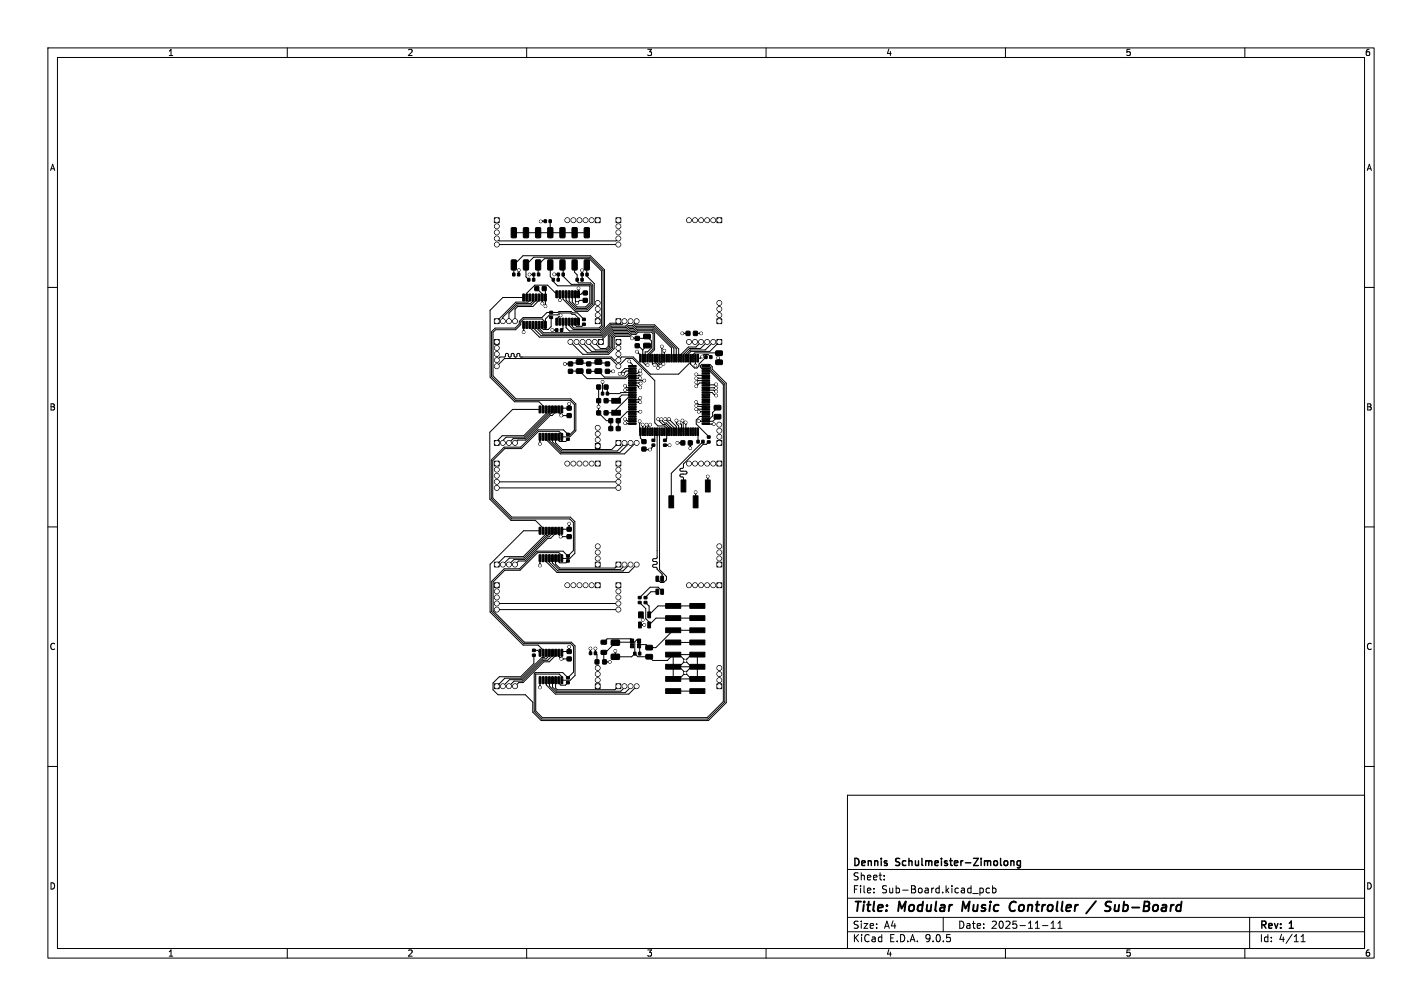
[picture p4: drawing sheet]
<svg xmlns="http://www.w3.org/2000/svg" width="297mm" height="210mm" viewBox="0 0 297 210" stroke-linecap="round" stroke-linejoin="round" font-family="sans-serif">
<defs><g id="words">
<g font-size="2.8">
<text x="178" y="190.9">Title:</text>
<text x="187.7" y="190.9">Modular</text>
<text x="201.8" y="190.9">Music</text>
<text x="212.5" y="190.9">Controller</text>
<text x="229.7" y="190.9">/</text>
<text x="234.1" y="190.9">Sub-Board</text>
</g>
<g font-size="2.1">
<text x="178" y="184">Sheet:</text>
<text x="178" y="181.2">Dennis</text>
<text x="187.2" y="181.2">Schulmeister-Zimolong</text>
<text x="178" y="186.7">File:</text>
<text x="184.1" y="186.7">Sub-Board.kicad_pcb</text>
<text x="178" y="196.9">KiCad</text>
<text x="178" y="194.1">Size:</text>
<text x="184.7" y="194.1">A4</text>
<text x="185.7" y="196.9">E.D.A.</text>
<text x="193.3" y="196.9">9.0.5</text>
<text x="200" y="194.1">Date:</text>
<text x="207" y="194.1">2025-11-11</text>
<text x="263" y="194.3">Rev:</text>
<text x="263" y="196.9">Id:</text>
<text x="267.1" y="196.9">4/11</text>
<text x="269.4" y="194.3">1</text>
</g>
<g font-size="1.8">
<text x="35" y="11.9">1</text>
<text x="85" y="11.9">2</text>
<text x="135" y="11.9">3</text>
<text x="185" y="11.9">4</text>
<text x="235" y="11.9">5</text>
<text x="285" y="11.9">6</text>
<text x="10.3" y="35.9">A</text>
<text x="285.4" y="35.9">A</text>
<text x="10.3" y="85.9">B</text>
<text x="285.3" y="85.9">B</text>
<text x="10.3" y="135.9">C</text>
<text x="285.3" y="135.9">C</text>
<text x="10.3" y="185.9">D</text>
<text x="285.3" y="185.9">D</text>
<text x="35" y="199.9">1</text>
<text x="85" y="199.9">2</text>
<text x="135" y="199.9">3</text>
<text x="185" y="199.9">4</text>
<text x="235" y="199.9">5</text>
<text x="285" y="199.9">6</text>
</g>
</g></defs>
<g fill="none" stroke="#000" stroke-width=".21">
<path d="M10 10h277v190h-277zM12 12h273v186h-273zM60 10v2M110 10v2M160 10v2M210 10v2M260 10v2M103.8 51.1h25.4M103.8 49.8l.5 .5h24.4l.5-.5M107.3 55.3v2M107.3 55.3l1.9-1.9h14.1l3 2.9v11.9l-.9 .9h-6.5l-.7-.7v-1.2M107.3 48.6h15.3"/>
<path d="M107.3 55.3h.1M108.4 57.3h-.1M108.4 56.4v.9M110.4 58.4l-.5-.6v-2.5l1.6-1.6h11.7l2.8 2.8v11.6l-.8 .7h-5.5l-.8-.8v-.8M110.6 57.3h.9v1.1M111.5 58.4h.1M112.5 57.3l-.1-2 1.3-1.3h9.4l2.6 2.6v11.3l-.6 .6h-5.2l-.4-.3v-1M113.9 46.2h-1M114.9 48.6h.1M114.9 46.2v2.4M114.9 55.3v2.5l.7 .6v.4l.9 .9h6.6l.1 3.5-.9 .9h-1.8l-1-1v-1.7M115.7 57.3h.9"/>
<path d="M116.6 57.3h.1M116.6 58.4h.1M116.6 57.3v1.1M117.5 55.3l.1 .2v2.2l1.7 1.7h3.9l.3 .2v3.7l-1 1.1h-2.1l-1.5-1.5v-1.5M117.6 57.3h.1M120 55.3v1.5l.5 .6v1.4l.3 .3h2.5l.5 .4v4l-1.2 1.2h-2.3l-2.1-2.1v-1.2M121.6 56.4v2M122.6 55.3v2.4l1.5 1.5v4.4l-1.4 1.4h-2.5l-2.6-2.6v-1M10 60h2M103.8 75.2l.6-.7h1.1l.1-.6 .2-.1 .3 .1 .1 .5 .2 .1 .3-.1 .1-.5 .2-.1 .3 .1 .1 .6h.4l.2-.6 .3-.1 .2 .1 .1 .5 .2 .1h18.9l.6 .7h.9l.6-.7h2.5l3.5 3.6h5.9l2.6-2.5M103.8 76.5l1.6-1.7h22.1l1.7 1.7 1.6-1.7h1.3l4.7 4.7v8.8l.6 .6h1.4l.5 .5v2.1l-.4 .4M107.6 67.1h.1"/>
<path d="M109.4 67.8v1.5M109.4 62.1h-4.4l-2.6 2.7v13.9l5.1 5.2h5.1l.8 .8v.8M110.7 62.1v.6l-.4 .4h-2.6l-3.9 4M111.3 62.1v.7l-.5 .6h-2.9l-2.9 2.8v.9M112 62.1v.6l-1.1 1h-2.9l-1.7 1.7v1.7M112.1 60.2l1.2 1.2v2M112.6 62.1v.6l-1.3 1.3h-3.2l-.5 .5v2.6M113.7 60.2l.2 .3v3.4M113.9 67.3l-.7-.7h-3.8l-.6 .6v.6l-1.1 1h-4.2l-.5 .6v9.1l4.8 4.8h11.4l1.1 1v5.6l-1.3 1.3h-1.7v-.6l-.6-.6h-4.2l-3.6 3.7h-3.5l-2.5 2.5v7.8l4 4h12.2l1 .9v6.6l-1.1 1.1h-1.6l-.1-.6-.6-.6h-4.4l-3.7 3.7h-3.2l-2.4 2.4v6l6.5 6.6h9.8l.8 .7v6.2l-1 1h-1.8M115.1 66.2v2l-.6 .6h-1l-.2-.2v-.8M115.1 65.2h.1M115.4 68.9h.9"/>
<path d="M116.3 61.4l-1.9-1.9h-2.7l-1.7 1.7v.9M116.9 61.4v1.3M117.1 65.8l-.8 .8v.6M117.6 67.2v1.4l-.3 .3M118 76l2.7-.2 .2-.2 .4 .2h1.5l.2 .2 .2-.2h1.6l.2-.2 .2 .2h1.5l.2 .2h.3M119.1 71.4l2.6 2.6h5.4l1.2-1.2v-2.3l.3-.3h3l.4-.4h.8l.5-.5h2.8l.3 .4v3.2l-1.1 1.1v.8M120.2 61.4v1.5l.3 .3 .6-.5h1.1M120.2 67.2v.7l.2 .2h1.1l.5-.4M120.4 71.4l2.3 2.3h4.3l1-1v-2.3l.4-.5h3l.5-.4h.8l.5-.5h3l.5 .5v3.5l-.9 1v.8M120.8 60.2v1.2h.5l.3-.2h.6M120.8 67.2v-.8l-.8-.8h-.5l-.3-.3h-2.3l-.4 .4h-1.7l-.9 .9v1.2M121.1 77.5l1.5 1.5h8.1l.6-.6h2.1l.4-.4"/>
<path d="M121.1 77.5h-1.9M121.1 77.5h-.1M121.7 71.4l1.8 2h3.3l.9-.9v-2.2l.6-.7h3l.4-.4h.9l.4-.5h3.3l4 3.9v2.2M122 66.7l-1.4-1.4h-1l-.3-.3-5 .2-1.1 1.1h-3.9l-.8 .8v.5l-.9 .9h-4.2l-.7 .7v9.4l4.9 5h11.5l.9 .9v5.3l-.9 .9h-.5l-.9-1h-5.4l-3.6 3.6h-3.4l-2.7 2.7v8.1l4.3 4.2h12.1l.8 .8v5.8l-1.2 1.2-1-1h-5.4l-3.7 3.6h-3.2l-2.6 2.7v6.3l6.7 6.7h9.8l.6 .6v5.3l-1.2 1.2-1-1.1h-5.8l-.2 .2v7.9l1.6 1.6h34.6l3.6-3.5v-66.4l-2.9-3v-.5l-.3-.3h-.8M122.9 71.4v.2l1.5 1.5h2.3l.7-.7v-2.3l.8-.8h3l.4-.4h.8l.5-.5h3.6l4.3 4.3v2.1M124.2 71.4v.2l1.2 1.1h1.2l.5-.4v-2.3l1-1h2.9l.5-.4h.8l.5-.5h3.8l4.7 4.7v2M125.5 71.4v-.3l2.4-2.4h3l.4-.4h.9l.4-.5h4.1l5.1 5v2M125.9 79.7v2.5M126.9 77.5h.1M126.9 77.5h1.2M129.2 67.1l-.5 .4h-1.3l-2 2h-11.9l-.9-.9v-.8M129.2 73.9v.1"/>
<path d="M129.4 78h.1M130.1 78.1h.1M130.4 67.1v.1l-.5 .6h-2.4l-1.9 2h-12.3l-1.3-1.4v-.6M131.4 75.4l.7 .7v.3M131.7 67.1l-1 1h-3l-2 2h-12.7l-1.7-1.7v-.6M132 70.6h2.6l.5-.4 1 1v1.4l-.9 .9h-.4v1.3M132 77l-1.5-.1-1.1 1.1M132.1 78.9h1.6M132.1 79.4l2.5 .1M132.1 79.9h1.6l.1 .2M132.1 77.4h-1.3l-.7 .7M133 67.1l-.9 .9h-.9l-.4 .4h-3l-2 2h-13.1l-2-2v-.6"/>
<path d="M133 73.4l.8 .7v.7M133.1 72.2h.2l1 .9v2.5l.6 .6h.4M133.7 77.3l-.6 .6h-1.8l-.8 .8h-4.3l-1.2-1.2h-2M134.6 79.5h.1M135.1 72.1l-.8 .9M136.3 74.8v1.1l.4 .3M136.8 74.8v.7l.6 .7v.6M137.3 74.8v.7l.7 .9M137.8 74.8v.7l.3 .3h.3l.2 .2h-.2M138.2 74.8h.1M138.3 72.3l-.1 2.5M138.8 73.2v1.6"/>
<path d="M142.5 69.6h1.2M145.3 69.6h1.2M145.3 74.8v1.5M145.4 78.2l.2 .2h1.8M145.8 74.8h.1M146.4 71.4l-1 1h-1.6l-1.5 1.6v.8M147.4 79.5h-1.6l-.4 .3M147.4 76.9h-.8l-.3-.3v-.3l.3-.2h1.7l.5 .5v.5l2.9 2.9v66.7l-3.7 3.7h-35l-1.7-1.7v-2.1l-1.6-1.6h-5.7l-1-1v-1.4l1.3-1.3h4.4l2.8-2.8v-1.7M147.4 78.9l-2 .1M147.4 79.9h-1.3l-.7 .7M147.4 79.4v.1M147.4 77.4h.8l2.9 2.9v66.1l-3.4 3.4h-34.4l-1.4-1.4v-7.7"/>
<path d="M147.4 74.5l-1.4 1.5v.4l-.4 .4h-.6l-.7-.8v-1.2M147.7 71.4l-1.4 1.3h-2.3l-1.2 1.3v.8M148.5 74.5l-.6-.5h-.8l-.8 .8h-.5M149 71.4l-1.7 1.7h-3.1l-.9 .9v.8M150 74.7l.2 .3v.6M150.2 73.7h-5.1l-.3 .3v.8M150.2 71.4l-1.9 2h-4l-.5 .5v.9M285 60h2M112.8 91.2v1.5M112.8 85.5h-5.7l-4.8 4.7v14l4.4 4.4h5.1l1.6 1.6v.6M114.1 91.2v.6l3 3h13.3l2.3-2.3h.3M114.1 85.5v.8l-4.7 4.7h-4.5l-1.1 1.1v.4"/>
<path d="M114.7 91.2v.8l2.5 2.4h12.3l2-1.9h.2M114.7 85.5v.6l-5.2 5.2h-3.8l-.7 .6v.6M115.4 85.5v.5l-.4 .4h-.2l-5.1 5.2h-2.5l-.9 .9M115.4 91.2v1l1.9 1.9h11.6l1.5-1.5v-.1M116 85.5v.5l-.7 .7h-.4l-5.1 5.2h-1.6l-.6 .6M116 91.2v1.2l1.4 1.4h10.4l1.4-1.3M116.7 85.5v.5l.7 .8h1.5M116.7 91.2v.8l.2 .2h1.3l.4-.5M118.9 84.3v.9h-1.3l-.3 .3M125 80.8v5.4l1.7 1.6h.9v1.7M126.6 80.8l.2 .3 .1 1.1h2.5l.3-.3h2.4M130.6 87.5l.5 .4h1"/>
<path d="M130.6 88.3l1.5 .1M130.6 80.5h.1M130.6 81.4h1.5M130.6 80.5l.4 .4h1.1M130.8 81.4h.1M132.1 83.9h1.6M132.1 82.9h-.9l-2.5 2.6v.7h-2.1M132.1 82.4h-2.2l-1.2 1.3-2.1-.1M132.1 80.4h1l.4 .5h.2M133.6 87.9l.2 3.5 .7 .8M133.7 83.1l-.4 .3h-1.2M133.8 85.9h-2.8l-1.9 1.9v1.7"/>
<path d="M133.8 80.1h.1M134.2 90.1h.1M134.2 88.6v1.5M135 88.6l-.2 .2v1.3M135.8 88.6l-.5 .6v.9M136.5 92.9v.3l-.7 .7-1.3-.2M136.8 90.1v1.5l-.3 .3M137.3 90.1v26.3l-.2 .2h-.6l-.2 .3 .2 .3 .7 .1 .1 .3-.2 .2-.7 .1-.1 .3 .2 .2 .7 .1 .1 .3 1 1.1v.9M137.4 87.6l1 1h.6l.8 .8v.7M137.8 90.1v28.8l1.4 1.4v.7l-.6 .6h-.6l-.7-.8M138.1 87.5v.2l.7 .6h.4l1.1 1.1v.7M138.9 92.9h1"/>
<path d="M139 87.5l1.8 1.8v.8M139.7 87.5l1.6 1.5v1.1M139.7 90.1h.1M139.9 89.1h.1M141.3 87.8v.6l.5 .5v1.2M141.5 92.5h1.1M141.9 88.2l.4 .4v1.5M142.5 87.8l.2 .1 .1 2.2M142.8 90.1h-.1M143.2 88.2l.1 1.9M144.2 92.5v1.1M144.2 92.5h.1"/>
<path d="M145.4 85.4h2M145.4 84.7l.2 .1h1.7l.1 .1M145.4 83.9l.5 .5h1.5M145.8 90.1v2.1M145.9 85.9h1.5M146.8 92.2l-6.6 6.6v6M147.4 85.4h.1M147.4 88.4l1.7 .1M147.4 81.4h1.7l.5 .3M147.4 86.9h-1.3l-.7 .8v.8l2.6 2.7M147.5 81h2.1M147.5 82l1.2-.1 .7 .7h.2"/>
<path d="M147.8 99.5v1.9M148 92.3l-.5 .5h-.6l-4.2 4.1v.8l-.6 .2 .1 .4 1.1 .1 .2 .2-.2 .4h-1.1l-.2 .1 .1 .4 .6 .2v1.7M149.6 80.2l-2.2 .2M149.9 87l-1 .9h-3M149.9 85.1l-1.1 1v.7l-.6 .6h-.8M10 110h2M103.8 101.9h25.4M103.8 100.6h25.4M112.8 116.5v1.6M112.8 116.5h.1M112.8 110.8h-3.4l-7 7v10l6.9 6.9h3.1l1 1v.6M114.1 116.5v.8l2.2 2.2h15l1.7-1.6"/>
<path d="M114.1 110.8v.6l-4.8 4.8h-3.9l-1.6 1.7M114.7 110.8v.7l-.3 .3h-.2l-4.8 4.7h-3l-1.4 1.4M114.7 116.5v.9l1.8 1.8h13.6l1.4-1.3h.2M115.4 110.8v.6l-.7 .7h-.4l-4.7 4.7h-2.3l-1 1.1h.1M115.4 116.5v1l1.4 1.4h12.8l.8-.9v-.1M116 110.8v.6l-1 1h-.6l-4.7 4.7h-1.4l-.7 .8M116 116.5v1.2l.9 .9h11.5l.8-.7M116.7 110.8v.7l.5 .5h1.7M116.7 116.5v.8l.2 .2h1.3l.4-.4M118.9 109.3v1.2h-1.2l-.4 .3M145.3 102.7v2.1M285 110h2"/>
<path d="M103.8 127.3h25.4M103.8 126h25.4M111.5 135.8h.8l.5 .5M114.1 136.3v.5l-.4 .4h-.5l-4.3 4.4h-3.5l-1.6 1.7M114.3 137.2h.1M114.7 136.3v.5l-.7 .7h-.7l-4.3 4.4h-2.6l-1.4 1.4M115.4 136.3v.5l-1 1h-.9l-4.4 4.4h-1.7l-1.1 1.1h.1M116 136.3v.5l-1.3 1.4h-1.1l-4.4 4.3h-.9l-.7 .8M116.7 136.3v.7l.5 .6h1.7M118.9 135v1h-1.3l-.3 .3M123.3 135.4v1M124.4 135.4v1l.3 .3v1.5"/>
<path d="M128.5 135.9v1.2h3.4l.7-.7M132 133.6l-.2-.2h-5l-.7 .7M132 134.1h-3.4l-2.1 2.1h-.4v1.8l.2 .2h1.1M132.6 136.4l.6 .7h2.4l.8 .8h3l1.2-1.2M133.5 133.6h-.5l-.4 .4v2.4M133.5 135.1l.1 .1v1.2M133.6 125.8l1.3 1.3v2.1l.7 .7v.6l1.4-1.5h8.7M133.9 128.4l.3 .3v.7M134.6 130.5h-.9M134.8 125.8l.8 .7v1.9l1.8-1.9h8.3M137.3 123.5h-1.3l-1.2 1.3M138.3 123.5l-.8-.9h-1.7l-2.2 2.2"/>
<path d="M138.3 120.8h.1M140.6 136.7h5.1v5h-5.1zM140.6 139.2h5.1M140.6 134.1h5.1M141.9 136.7l2.5 2.5-2.5 2.5M144.4 136.7l-2.5 2.5 2.5 2.5M145.7 131.6h-5.1l-3.6 3.6h-1.4l-.6-.6h-1.5v-.5M111.9 140.7h4.9l.5 .6v1.4M111.9 140.7h.1M112.8 142v1.5M114.1 142v1l1.9 1.9h15.3l1.7-1.6M114.7 142v1.2l1.4 1.4h14.5l1.1-1.1v-.2"/>
<path d="M115.4 142v1.4l.9 .9h13.4l.7-.8v-.2M116 142v1.6l.4 .4h12l.8-.7M116.7 142v.6l.4 .4h1l.5-.5M140.6 144.3h5.1M10 160h2M177 166h108v32h-108zM285 160h2M60 198v2M110 198v2M160 198v2M177 194.5h108M177 191.5h108"/>
<path d="M177 187.5h108M177 181.5h108M182.5 186.3v.1M182.5 185.5v.1M184.7 183.6v.1M184.7 182.8v.1M197 191.5v3M204.7 185.5l.4-.1 .3 .3-.2 .6h-.5M206.7 185.5l-.5-.1-.2 .3 .1 .6h.6M207.3 185.5l.4-.1 .3 .3-.1 .6h-.6M207.3 184.9v1.5M210 198v2"/>
<path d="M217.7 193.2h1.2M219.5 193.8h.9M219.5 192.7l.5-.4v1.5M221 193.8h.8M221 192.7l.4-.4v1.5M260 198v2M261 191.5v6.5M271.7 196.6h.9M271.7 195.5l.5-.4v1.5"/>
</g>
<path d="M201.2 188.2l-.3 2M211.8 188.2a1.07 1.07 0 0 0-.9 .8 1.07 1.07 0 0 0 .5 1.2l.5-.1M228.9 188.1l-2 2.6M231.8 188.2l.3 .1M232.9 188.9l-.1 1.2h.7" fill="none" stroke="#000" stroke-width=".4"/>
<path d="M211.1 179.7v1M211.1 179.8l.2-.1 .4 .1 .1 .9M213.1 179.8l-.4-.1-.3 .3 .2 .6h.5M213.1 179.7v1.2l-.3 .3-.3-.1" fill="none" stroke="#000" stroke-width=".3"/>
<g fill="#000" stroke="#000" stroke-width=".21">
<path d="M103.3 45.5h1v1h-1zM107.1 57h.4v.6h-.4zM106.8 47.6l.8-.1 .3 .2v1.7l-.2 .2-.7 .1-.2-.2zM106.8 54.3l.8-.1 .3 .2v1.7l-.2 .3h-.7l-.2-.2zM108.1 57h.5v.6h-.5zM109.4 47.6l.8-.1 .2 .2v1.7l-.1 .2-.8 .1-.2-.2zM109.4 54.3l.8-.1 .2 .2v1.7l-.1 .3h-.8l-.2-.2zM110.2 58.1h.5v.6h-.5zM111.2 58.1h.5v.6h-.5zM111.2 57h.5v.6h-.5zM111.9 47.6l.8-.1 .2 .2 .1 1.7-.2 .2-.7 .1-.2-.2zM111.9 54.3l.8-.1 .2 .2 .1 1.7-.2 .3h-.7l-.2-.2z"/>
<path d="M112.3 57h.4v.6h-.4zM113.7 45.9h.4v.6h-.4zM114.7 45.9h.4v.6h-.4zM114.4 47.6l.8-.1 .3 .2v1.7l-.2 .2-.7 .1-.2-.2zM114.4 54.3l.8-.1 .3 .2v1.7l-.2 .3h-.7l-.2-.2zM115.3 58.1h.5v.6h-.5zM116.4 58.1h.4v.6h-.4zM116.4 57h.4v.6h-.4zM117 47.6l.8-.1 .2 .2v1.7l-.1 .2-.7 .1-.3-.2zM117 54.3l.8-.1 .2 .2v1.7l-.1 .3h-.7l-.3-.2zM117.4 57h.5v.6h-.5zM120.3 58.1h.5v.6h-.5z"/>
<path d="M119.5 47.6l.8-.1 .3 .2v1.7l-.2 .2-.7 .1-.2-.2zM119.5 54.3l.8-.1 .3 .2v1.7l-.2 .3h-.7l-.2-.2zM121.3 58.1h.5v.6h-.5zM121.4 57h.4v.6h-.4zM122.1 47.6l.8-.1 .2 .2v1.7l-.1 .2-.8 .1-.2-.2zM122.1 54.3l.8-.1 .2 .2v1.7l-.1 .3h-.8l-.2-.2zM122.4 57h.4v.6h-.4zM124.3 45.5h1v1h-1zM128.7 45.5h1v1h-1zM149.7 45.5h1v1h-1zM103.3 70.9h1v1h-1zM103.3 66.6h1v1h-1z"/>
<path d="M109.2 67.1l.4 .1-.1 1.4-.3-.1zM109.2 61.4h.4l-.1 1.4h-.3zM109.8 67.1l.4 .1v1.4l-.4-.1zM109.8 61.4h.4v1.4h-.4zM110.5 67.1l.4 .1-.1 1.4-.3-.1zM110.5 61.4h.4l-.1 1.4h-.3zM111.1 67.1l.4 .1v1.4l-.4-.1zM111.1 61.4h.4v1.4h-.4zM111.8 67.1l.4 .1-.1 1.4-.3-.1zM111.8 61.4h.4l-.1 1.4h-.3zM112.4 67.1l.4 .1v1.4l-.4-.1zM112.4 61.4h.4v1.4h-.4z"/>
<path d="M111.7 59.8h.8v.8h-.8zM113.1 67.1l.4 .1-.1 1.4-.3-.1zM113.1 61.4h.4l-.1 1.4h-.3zM113.7 67.1l.4 .1v1.4l-.4-.1zM113.7 61.4h.4v1.4h-.4zM113.3 59.8h.7v.8h-.7zM114.8 65h.6v.5h-.6zM114.8 66h.6v.5h-.6zM116 68.6h.5v.6h-.5zM116.1 66.4l.4 .1-.1 1.4-.3-.1zM116.1 60.7l.4 .1-.1 1.4-.3-.1zM116.8 66.4l.3 .1v1.4l-.4-.1z"/>
<path d="M116.8 60.7l.3 .1v1.4l-.4-.1zM117.1 68.6h.4v.6h-.4zM117.4 66.4l.4 .1-.1 1.4-.3-.1zM117.4 60.7l.4 .1-.1 1.4-.3-.1zM118.1 66.4l.3 .1v1.4l-.4-.1zM118.1 60.7l.3 .1v1.4l-.4-.1zM118.7 66.4l.4 .1-.1 1.4-.3-.1zM118.7 60.7l.4 .1-.1 1.4-.3-.1zM118.7 77.1h.9v.8h-.9zM118.7 75.6h.9v.7h-.9zM119.4 66.4l.3 .1v1.4l-.4-.1zM119.4 60.7l.3 .1v1.4l-.4-.1z"/>
<path d="M120 66.4l.4 .1-.1 1.4-.3-.1zM120 60.7l.4 .1-.1 1.4-.3-.1zM120.4 77h1.2l.2 .2v.6l-.3 .2h-1l-.2-.3zM120.4 75.1h1.2l.2 .2v.6l-.3 .2h-1l-.2-.3zM120.7 66.4l.3 .1v1.4l-.4-.1zM120.7 60.7l.3 .1v1.4l-.4-.1zM121.7 66.4h.5v.5h-.5zM121.7 67.5h.5v.4h-.5zM121.8 60.8h.8v.7h-.8zM121.8 62.3h.8v.8h-.8zM122.6 77.1h.8v.8h-.8zM122.6 75.6h.8v.7h-.8z"/>
<path d="M124.3 77h1.2l.2 .2v.6l-.3 .2h-1l-.2-.3zM124.3 75.1h1.2l.2 .2v.6l-.3 .2h-1l-.2-.3zM125 70.9h1v1h-1zM124.3 66.6h1v1h-1zM126.5 77.1h.8v.8h-.8zM126.5 75.6h.8v.7h-.8zM128.7 70.9h1v1h-1zM128.7 66.6h1v1h-1zM131.3 79.8h1.5l.1 .2-1.5 .1zM131.3 79.3h1.5l.1 .2-1.5 .1zM131.3 78.8h1.5l.1 .2-1.5 .1zM131.3 78.3h1.5l.1 .2-1.5 .1z"/>
<path d="M131.3 77.8h1.5l.1 .2-1.5 .1zM131.3 77.3h1.5l.1 .2-1.5 .1zM131.3 76.8h1.5l.1 .2-1.5 .1zM131.3 76.3h1.5l.1 .2-1.5 .1zM132.7 70.2h.8v.8h-.8zM132.7 71.8h.8v.8h-.8zM133.6 74h.3l-.1 1.6-.2-.1zM134.1 74h.3l-.1 1.6-.2-.1zM134.6 74h.3l-.1 1.6-.2-.1zM135.1 74h.3l-.1 1.6-.2-.1zM135.6 74h.3l-.1 1.6-.2-.1zM134.5 69.8h1.2l.2 .2-.1 .6-.2 .1h-1l-.2-.2z"/>
<path d="M134.5 71.7h1.2l.2 .2-.1 .6-.2 .1h-1l-.2-.2zM136.1 74h.3l-.1 1.6-.2-.1zM136.6 74h.3l-.1 1.6-.2-.1zM137.1 74h.3l-.1 1.6-.2-.1zM137.6 74h.3l-.1 1.6-.2-.1zM138.1 74h.3l-.1 1.6-.2-.1zM138.6 74h.3l-.1 1.6-.2-.1zM139.1 74h.3l-.1 1.6-.2-.1zM139.6 74h.3l-.1 1.6-.2-.1zM140.1 74h.3l-.1 1.6-.2-.1zM140.6 74h.3l-.1 1.6-.2-.1zM141.1 74h.3l-.1 1.6-.2-.1z"/>
<path d="M141.6 74h.3l-.1 1.6-.2-.1zM142.1 74h.3l-.1 1.6-.2-.1zM142.6 74h.3l-.1 1.6-.2-.1zM143.1 74h.3l-.1 1.6-.2-.1zM143.6 74h.3l-.1 1.6-.2-.1zM144.1 74h.3l-.1 1.6-.2-.1zM143.3 69.2h.8v.8h-.8zM144.6 74h.3l-.1 1.6-.2-.1zM145.1 74h.3l-.1 1.6-.2-.1zM145.6 74h.3l-.1 1.6-.2-.1zM144.9 69.2h.7v.8h-.7zM146.6 76.3h1.6v.2l-1.5 .1z"/>
<path d="M146.6 76.8h1.6v.2l-1.5 .1zM146.6 77.3h1.6v.2l-1.5 .1zM146.6 77.8h1.6v.2l-1.5 .1zM146.6 78.3h1.6v.2l-1.5 .1zM146.6 78.8h1.6v.2l-1.5 .1zM146.6 79.3h1.6v.2l-1.5 .1zM146.6 79.8h1.6v.2l-1.5 .1zM147.2 74.3h.5v.5h-.5zM148.2 74.3h.5v.5h-.5zM149.7 70.9h1v1h-1zM149.5 73.3l1.3-.1 .1 .3v.6l-.2 .1h-1.1l-.1-.2zM149.5 75.2l1.3-.1 .1 .3v.6l-.2 .1h-1.1l-.1-.2z"/>
<path d="M149.7 66.6h1v1h-1zM103.3 96.3h1v1h-1zM103.3 92h1v1h-1zM112.6 90.5h.4l-.1 1.4h-.3zM112.6 84.8h.4l-.1 1.4-.3-.1zM113.3 90.5h.3v1.4h-.4zM113.3 84.8h.3v1.4l-.4-.1zM113.9 90.5h.4l-.1 1.4h-.3zM113.9 84.8h.4l-.1 1.4-.3-.1zM114.6 90.5h.3v1.4h-.4zM114.6 84.8h.3v1.4l-.4-.1zM115.2 90.5h.4l-.1 1.4h-.3z"/>
<path d="M115.2 84.8h.4l-.1 1.4-.3-.1zM115.9 90.5h.3v1.4h-.4zM115.9 84.8h.3v1.4l-.4-.1zM116.5 90.5h.4l-.1 1.4h-.3zM116.5 84.8h.4l-.1 1.4-.3-.1zM117.2 90.5h.3v1.4h-.4zM117.2 84.8h.3v1.4l-.4-.1zM118.3 90.4h.6v.5h-.6zM118.3 91.5h.6v.4h-.6zM118.5 84.8h.8v.8h-.8zM118.5 86.4h.8v.7h-.8zM124.3 96.3h1v1h-1z"/>
<path d="M124.3 92.6h1v1h-1zM124.7 85.8h.7v.8h-.7zM124.7 80.4h.7v.8h-.7zM124.7 83.2h.7v.9h-.7zM125.6 81.9h.5v.5h-.5zM126.6 81.9h.5v.5h-.5zM126.2 85.8h.8v.8h-.8zM126.2 80.4h.8v.8h-.8zM126.2 83.2h.8v.9h-.8zM127.2 87.4h.8v.8h-.8zM127.2 89.1h.8v.8h-.8zM128.7 96.3h1v1h-1z"/>
<path d="M128.7 87.4h.8v.8h-.8zM128.7 89.1h.8v.8h-.8zM127.8 83.2h1.8v1h-1.8zM127.8 85.7h1.8v1h-1.8zM128.7 92h1v1h-1zM131.3 88.3h1.5l.1 .2-1.5 .1zM131.3 87.8h1.5l.1 .2-1.5 .1zM131.3 87.3h1.5l.1 .2-1.5 .1zM131.3 86.8h1.5l.1 .2-1.5 .1zM131.3 86.3h1.5l.1 .2-1.5 .1zM131.3 85.8h1.5l.1 .2-1.5 .1zM131.3 85.3h1.5l.1 .2-1.5 .1z"/>
<path d="M131.3 84.8h1.5l.1 .2-1.5 .1zM131.3 84.3h1.5l.1 .2-1.5 .1zM131.3 83.8h1.5l.1 .2-1.5 .1zM131.3 83.3h1.5l.1 .2-1.5 .1zM131.3 82.8h1.5l.1 .2-1.5 .1zM131.3 82.3h1.5l.1 .2-1.5 .1zM131.3 81.8h1.5l.1 .2-1.5 .1zM131.3 81.3h1.5l.1 .2-1.5 .1zM131.3 80.8h1.5l.1 .2-1.5 .1zM131.3 80.3h1.5l.1 .2-1.5 .1zM133.6 89.3l.3 .1-.1 1.5-.2-.1zM134.1 89.3l.3 .1-.1 1.5-.2-.1z"/>
<path d="M134.6 89.3l.3 .1-.1 1.5-.2-.1zM134.1 91.8h.8v.8h-.8zM134.1 93.4h.8v.7h-.8zM135.1 89.3l.3 .1-.1 1.5-.2-.1zM135.6 89.3l.3 .1-.1 1.5-.2-.1zM136.1 89.3l.3 .1-.1 1.5-.2-.1zM136.2 92.7h.5v.5h-.5zM136.2 91.7h.5v.4h-.5zM136.6 89.3l.3 .1-.1 1.5-.2-.1zM137.1 89.3l.3 .1-.1 1.5-.2-.1zM137.6 89.3l.3 .1-.1 1.5-.2-.1zM138.1 89.3l.3 .1-.1 1.5-.2-.1z"/>
<path d="M138.6 89.3l.3 .1-.1 1.5-.2-.1zM138.6 92.7h.6v.5h-.6zM138.6 91.7h.6v.4h-.6zM139.1 89.3l.3 .1-.1 1.5-.2-.1zM139.6 89.3l.3 .1-.1 1.5-.2-.1zM140.1 89.3l.3 .1-.1 1.5-.2-.1zM140.6 89.3l.3 .1-.1 1.5-.2-.1zM141.1 89.3l.3 .1-.1 1.5-.2-.1zM141.6 89.3l.3 .1-.1 1.5-.2-.1zM142.1 89.3l.3 .1-.1 1.5-.2-.1zM142.6 89.3l.3 .1-.1 1.5-.2-.1zM142.2 92h.8v.9h-.8z"/>
<path d="M143.1 89.3l.3 .1-.1 1.5-.2-.1zM143.6 89.3l.3 .1-.1 1.5-.2-.1zM144.1 89.3l.3 .1-.1 1.5-.2-.1zM144.6 89.3l.3 .1-.1 1.5-.2-.1zM143.8 92h.8v.9h-.8zM145.1 89.3l.3 .1-.1 1.5-.2-.1zM145.6 91.9h.4v.6h-.4zM145.6 89.3l.3 .1-.1 1.5-.2-.1zM146.6 91.9h.4v.6h-.4zM146.6 80.3h1.6v.2l-1.5 .1zM146.6 80.8h1.6v.2l-1.5 .1zM146.6 81.3h1.6v.2l-1.5 .1z"/>
<path d="M146.6 81.8h1.6v.2l-1.5 .1zM146.6 82.3h1.6v.2l-1.5 .1zM146.6 82.8h1.6v.2l-1.5 .1zM146.6 83.3h1.6v.2l-1.5 .1zM146.6 83.8h1.6v.2l-1.5 .1zM146.6 84.3h1.6v.2l-1.5 .1zM146.6 84.8h1.6v.2l-1.5 .1zM146.6 85.3h1.6v.2l-1.5 .1zM146.6 85.8h1.6v.2l-1.5 .1zM146.6 86.3h1.6v.2l-1.5 .1zM146.6 86.8h1.6v.2l-1.5 .1zM146.6 87.3h1.6v.2l-1.5 .1z"/>
<path d="M146.6 87.8h1.6v.2l-1.5 .1zM146.6 88.3h1.6v.2l-1.5 .1zM147.8 91h.5v.5h-.5zM147.8 92h.5v.5h-.5zM149.7 96.3h1v1h-1zM149.2 84.7l1.2-.1 .2 .2v.6l-.3 .2h-1l-.2-.3zM149.2 86.6l1.2-.1 .2 .2v.6l-.3 .2h-1l-.2-.3zM149.7 92h1v1h-1zM103.3 117.4h1v1h-1zM112.6 115.8l.4 .1-.1 1.4-.3-.1zM112.6 110.1h.4l-.1 1.4h-.3zM113.3 115.8l.3 .1v1.4l-.4-.1z"/>
<path d="M113.3 110.1h.3v1.4h-.4zM113.9 115.8l.4 .1-.1 1.4-.3-.1zM113.9 110.1h.4l-.1 1.4h-.3zM114.6 115.8l.3 .1v1.4l-.4-.1zM114.6 110.1h.3v1.4h-.4zM115.2 115.8l.4 .1-.1 1.4-.3-.1zM115.2 110.1h.4l-.1 1.4h-.3zM115.9 115.8l.3 .1v1.4l-.4-.1zM115.9 110.1h.3v1.4h-.4zM116.5 115.8l.4 .1-.1 1.4-.3-.1zM116.5 110.1h.4l-.1 1.4h-.3zM117.2 115.8l.3 .1v1.4l-.4-.1z"/>
<path d="M117.2 110.1h.3v1.4h-.4zM118.3 115.8h.6v.5h-.6zM118.3 116.9h.6v.4h-.6zM118.5 110.1h.8v.8h-.8zM118.5 111.6h.8v.8h-.8zM124.3 117.4h1v1h-1zM128.7 117.4h1v1h-1zM139.7 103.5h1v2.5h-1zM142.2 100.2h1v2.5h-1zM144.8 103.5h1v2.5h-1zM147.3 100.2h1v2.5h-1zM149.7 117.4h1v1h-1z"/>
<path d="M103.3 121.7h1v1h-1zM111.2 135.5h.6v.5h-.6zM111.2 136.6h.6v.4h-.6zM112.6 135.6h.4l-.1 1.4-.3-.1zM113.3 135.6h.3v1.4l-.3-.1zM113.9 135.6h.4l-.1 1.4-.3-.1zM114.6 135.6h.3v1.4l-.3-.1zM115.2 135.6h.4l-.1 1.4-.3-.1zM115.9 135.6h.3v1.4l-.3-.1zM116.5 135.6h.4l-.1 1.4-.3-.1zM117.2 135.6h.3v1.4l-.3-.1zM118.5 135.6h.8v.8h-.8z"/>
<path d="M118.5 137.2h.8v.7h-.8zM123.1 136.1h.5v.5h-.5zM124.3 121.7h1v1h-1zM124.1 136.1h.5v.5h-.5zM124.3 137.8h.8v.8h-.8zM125.6 133.7l1-.1 .1 .8-.2 .1h-.9l-.1-.2zM125.6 135.8h1l.1 .7-.2 .1h-.9l-.1-.2zM125.9 137.8h.7v.8h-.7zM128.7 121.7h1v1h-1zM127.7 133.7l1.6-.1 .1 .2v.8l-.2 .1h-1.4l-.2-.2zM127.7 136.6h1.6l.1 .2v.7l-.2 .2h-1.4l-.2-.3zM131.7 134.9h.6v.3h-.6z"/>
<path d="M131.7 134.4h.6v.3h-.6zM131.7 133.9h.6v.3h-.6zM131.7 133.4h.6v.3h-.6zM132.4 136.2h.4v.5h-.4zM133.1 133.4h.7v.3h-.7zM133.1 133.9h.7v.3h-.7zM133.1 134.4h.7v.3h-.7zM133.1 134.9h.7v.3h-.7zM133.3 125.6h.6v.4h-.6zM133.3 124.5h.6v.5h-.6zM133.4 136.2h.4v.5h-.4zM133.4 129.9h.5v1.2l-.5-.1z"/>
<path d="M133.4 127.8h.9v1.1h-.9zM134.5 125.6h.6v.4h-.6zM134.5 124.5h.6v.5h-.6zM135.3 127.8h.6l-.1 1.2-.5-.1zM135.3 129.9h.6l-.1 1.2-.5-.1zM134.9 134.8l1.3-.1 .1 .2v.6l-.2 .2h-1.1l-.1-.3zM134.9 136.7l1.3-.1 .1 .2v.6l-.2 .2h-1.1l-.1-.3zM137 120.3h.6l-.1 1.1-.5-.1zM137 123h.6l-.1 1.1-.5-.1zM138 123h.6l-.1 1.1-.5-.1zM138 120.3h.6l-.1 1.1-.5-.1zM139 138.7h3.2v1h-3.2z"/>
<path d="M139 136.2h3.2v1h-3.2zM139 133.6h3.2v1h-3.2zM139 131.1h3.2v1h-3.2zM139 128.5h3.2v1h-3.2zM139 126h3.2v1h-3.2zM144.1 138.7h3.1v1h-3.1zM144.1 136.2h3.1v1h-3.1zM144.1 133.6h3.1v1h-3.1zM144.1 131.1h3.1v1h-3.1zM144.1 128.5h3.1v1h-3.1zM144.1 126h3.1v1h-3.1zM149.7 121.7h1v1h-1z"/>
<path d="M103.3 142.8h1v1h-1zM112.6 141.3h.4l-.1 1.4h-.3zM113.3 141.3h.3v1.4h-.3zM113.9 141.3h.4l-.1 1.4h-.3zM114.6 141.3h.3v1.4h-.3zM115.2 141.3h.4l-.1 1.4h-.3zM115.9 141.3h.3v1.4h-.3zM116.5 141.3h.4l-.1 1.4h-.3zM117.2 141.3h.3v1.4h-.3zM118.3 141.2h.6v.5h-.6zM118.3 142.3h.6v.4h-.6zM124.3 142.8h1v1h-1z"/>
<path d="M128.7 142.8h1v1h-1zM139 143.8h3.2v1h-3.2zM139 141.2h3.2v1h-3.2zM144.1 143.8h3.1v1h-3.1zM144.1 141.2h3.1v1h-3.1zM149.7 142.8h1v1h-1z"/>
<circle cx="103.8" cy="47.2" r=".5"/>
<circle cx="103.8" cy="49.8" r=".5"/>
<circle cx="103.8" cy="51.1" r=".5"/>
<circle cx="103.8" cy="48.5" r=".5"/>
<circle cx="108.4" cy="56.4" r=".28"/>
<circle cx="110.6" cy="57.3" r=".28"/>
<circle cx="112.9" cy="46.2" r=".28"/>
<circle cx="115.7" cy="57.3" r=".28"/>
<circle cx="118.5" cy="46" r=".5"/>
<circle cx="119.8" cy="46" r=".5"/>
<circle cx="121" cy="46" r=".5"/>
<circle cx="121.6" cy="56.4" r=".28"/>
<circle cx="122.3" cy="46" r=".5"/>
<circle cx="123.6" cy="46" r=".5"/>
<circle cx="129.2" cy="49.8" r=".5"/>
<circle cx="129.2" cy="48.5" r=".5"/>
<circle cx="129.2" cy="47.2" r=".5"/>
<circle cx="129.2" cy="51.1" r=".5"/>
<circle cx="143.9" cy="46" r=".5"/>
<circle cx="145.2" cy="46" r=".5"/>
<circle cx="146.4" cy="46" r=".5"/>
<circle cx="147.7" cy="46" r=".5"/>
<circle cx="149" cy="46" r=".5"/>
<circle cx="103.8" cy="73.9" r=".5"/>
<circle cx="103.8" cy="72.6" r=".5"/>
<circle cx="103.8" cy="75.2" r=".5"/>
<circle cx="103.8" cy="76.5" r=".5"/>
<circle cx="105" cy="67.1" r=".5"/>
<circle cx="106.3" cy="67.1" r=".5"/>
<circle cx="107.6" cy="67.1" r=".5"/>
<circle cx="109.4" cy="69.3" r=".28"/>
<circle cx="113.3" cy="63.4" r=".28"/>
<circle cx="113.9" cy="63.9" r=".28"/>
<circle cx="115.4" cy="68.9" r=".28"/>
<circle cx="116.9" cy="62.7" r=".28"/>
<circle cx="117.1" cy="65.8" r=".28"/>
<circle cx="118" cy="76" r=".28"/>
<circle cx="119.1" cy="71.4" r=".5"/>
<circle cx="120.4" cy="71.4" r=".5"/>
<circle cx="120.5" cy="63.2" r=".28"/>
<circle cx="120.8" cy="60.2" r=".28"/>
<circle cx="121.7" cy="71.4" r=".5"/>
<circle cx="123" cy="71.4" r=".5"/>
<circle cx="124.2" cy="71.4" r=".5"/>
<circle cx="124.8" cy="65.8" r=".5"/>
<circle cx="124.8" cy="63.2" r=".5"/>
<circle cx="124.8" cy="64.5" r=".5"/>
<circle cx="125.9" cy="79.7" r=".28"/>
<circle cx="128.1" cy="77.5" r=".28"/>
<circle cx="129.2" cy="76.5" r=".5"/>
<circle cx="129.2" cy="73.9" r=".5"/>
<circle cx="129.2" cy="75.2" r=".5"/>
<circle cx="129.2" cy="72.6" r=".5"/>
<circle cx="129.4" cy="78" r=".28"/>
<circle cx="130.1" cy="78.1" r=".28"/>
<circle cx="130.4" cy="67.1" r=".5"/>
<circle cx="131.4" cy="75.4" r=".28"/>
<circle cx="131.7" cy="67.1" r=".5"/>
<circle cx="132" cy="70.6" r=".28"/>
<circle cx="133" cy="67.1" r=".5"/>
<circle cx="133" cy="73.4" r=".28"/>
<circle cx="133.7" cy="78.9" r=".28"/>
<circle cx="133.7" cy="77.3" r=".28"/>
<circle cx="133.8" cy="78" r=".28"/>
<circle cx="134.6" cy="79.5" r=".28"/>
<circle cx="135.3" cy="76.2" r=".28"/>
<circle cx="136.7" cy="76.2" r=".28"/>
<circle cx="137.4" cy="76.8" r=".28"/>
<circle cx="138" cy="76.4" r=".28"/>
<circle cx="138.3" cy="72.3" r=".28"/>
<circle cx="138.6" cy="76" r=".28"/>
<circle cx="138.8" cy="73.2" r=".28"/>
<circle cx="142.5" cy="69.6" r=".28"/>
<circle cx="143.9" cy="71.4" r=".5"/>
<circle cx="145.2" cy="71.4" r=".5"/>
<circle cx="145.3" cy="76.3" r=".28"/>
<circle cx="145.4" cy="78.2" r=".28"/>
<circle cx="145.4" cy="79" r=".28"/>
<circle cx="145.4" cy="79.8" r=".28"/>
<circle cx="146.4" cy="71.4" r=".5"/>
<circle cx="146.5" cy="69.6" r=".28"/>
<circle cx="146.7" cy="74.4" r=".28"/>
<circle cx="147.7" cy="71.4" r=".5"/>
<circle cx="149" cy="71.4" r=".5"/>
<circle cx="150" cy="74.7" r=".28"/>
<circle cx="150.2" cy="64.5" r=".5"/>
<circle cx="150.2" cy="65.8" r=".5"/>
<circle cx="150.2" cy="63.2" r=".5"/>
<circle cx="103.8" cy="99.3" r=".5"/>
<circle cx="103.8" cy="98" r=".5"/>
<circle cx="105" cy="92.5" r=".5"/>
<circle cx="106.3" cy="92.5" r=".5"/>
<circle cx="107.6" cy="92.5" r=".5"/>
<circle cx="112.8" cy="92.7" r=".28"/>
<circle cx="117.2" cy="86.7" r=".28"/>
<circle cx="118.5" cy="96.8" r=".5"/>
<circle cx="118.9" cy="84.3" r=".28"/>
<circle cx="119.8" cy="96.8" r=".5"/>
<circle cx="121" cy="96.8" r=".5"/>
<circle cx="122.3" cy="96.8" r=".5"/>
<circle cx="123.6" cy="96.8" r=".5"/>
<circle cx="124.8" cy="90.6" r=".5"/>
<circle cx="124.8" cy="91.8" r=".5"/>
<circle cx="124.8" cy="89.3" r=".5"/>
<circle cx="125" cy="84.9" r=".28"/>
<circle cx="129.2" cy="98" r=".5"/>
<circle cx="129.2" cy="99.3" r=".5"/>
<circle cx="130.4" cy="92.5" r=".5"/>
<circle cx="130.6" cy="81.4" r=".28"/>
<circle cx="130.6" cy="80.5" r=".28"/>
<circle cx="130.6" cy="87.5" r=".28"/>
<circle cx="130.6" cy="88.3" r=".28"/>
<circle cx="131.7" cy="92.5" r=".5"/>
<circle cx="133" cy="92.5" r=".5"/>
<circle cx="133.6" cy="87.9" r=".28"/>
<circle cx="133.7" cy="83.9" r=".28"/>
<circle cx="133.7" cy="80.9" r=".28"/>
<circle cx="133.7" cy="83.1" r=".28"/>
<circle cx="133.8" cy="85.9" r=".28"/>
<circle cx="133.8" cy="80.1" r=".28"/>
<circle cx="134.2" cy="88.6" r=".28"/>
<circle cx="135" cy="88.6" r=".28"/>
<circle cx="135.8" cy="93.9" r=".28"/>
<circle cx="135.8" cy="88.6" r=".28"/>
<circle cx="137.4" cy="87.5" r=".28"/>
<circle cx="138.1" cy="87.5" r=".28"/>
<circle cx="139" cy="87.5" r=".28"/>
<circle cx="139.7" cy="87.5" r=".28"/>
<circle cx="139.9" cy="92.9" r=".28"/>
<circle cx="141.3" cy="87.8" r=".28"/>
<circle cx="141.5" cy="92.5" r=".28"/>
<circle cx="141.9" cy="88.2" r=".28"/>
<circle cx="142.5" cy="87.8" r=".28"/>
<circle cx="143.2" cy="88.2" r=".28"/>
<circle cx="143.9" cy="96.8" r=".5"/>
<circle cx="144.2" cy="93.6" r=".28"/>
<circle cx="145.2" cy="96.8" r=".5"/>
<circle cx="145.4" cy="84.7" r=".28"/>
<circle cx="145.4" cy="85.4" r=".28"/>
<circle cx="145.4" cy="83.9" r=".28"/>
<circle cx="145.4" cy="80.6" r=".28"/>
<circle cx="145.9" cy="87.9" r=".28"/>
<circle cx="145.9" cy="85.9" r=".28"/>
<circle cx="146.4" cy="96.8" r=".5"/>
<circle cx="147.7" cy="96.8" r=".5"/>
<circle cx="147.8" cy="99.5" r=".28"/>
<circle cx="149" cy="96.8" r=".5"/>
<circle cx="149.1" cy="88.5" r=".28"/>
<circle cx="149.6" cy="80.2" r=".28"/>
<circle cx="149.6" cy="81.7" r=".28"/>
<circle cx="149.6" cy="81" r=".28"/>
<circle cx="149.6" cy="82.6" r=".28"/>
<circle cx="150.2" cy="88.6" r=".5"/>
<circle cx="150.2" cy="91.2" r=".5"/>
<circle cx="150.2" cy="89.9" r=".5"/>
<circle cx="103.8" cy="100.6" r=".5"/>
<circle cx="103.8" cy="101.9" r=".5"/>
<circle cx="105" cy="117.9" r=".5"/>
<circle cx="106.3" cy="117.9" r=".5"/>
<circle cx="107.6" cy="117.9" r=".5"/>
<circle cx="112.8" cy="118.1" r=".28"/>
<circle cx="117.1" cy="112" r=".28"/>
<circle cx="118.9" cy="109.3" r=".28"/>
<circle cx="124.8" cy="115.3" r=".5"/>
<circle cx="124.8" cy="116.6" r=".5"/>
<circle cx="124.8" cy="114" r=".5"/>
<circle cx="129.2" cy="100.6" r=".5"/>
<circle cx="129.2" cy="101.9" r=".5"/>
<circle cx="130.4" cy="117.9" r=".5"/>
<circle cx="131.7" cy="117.9" r=".5"/>
<circle cx="133" cy="117.9" r=".5"/>
<circle cx="145.3" cy="102.7" r=".28"/>
<circle cx="150.2" cy="116.6" r=".5"/>
<circle cx="150.2" cy="115.3" r=".5"/>
<circle cx="150.2" cy="114" r=".5"/>
<circle cx="103.8" cy="127.3" r=".5"/>
<circle cx="103.8" cy="124.7" r=".5"/>
<circle cx="103.8" cy="123.4" r=".5"/>
<circle cx="103.8" cy="126" r=".5"/>
<circle cx="117.2" cy="137.6" r=".28"/>
<circle cx="118.5" cy="122.2" r=".5"/>
<circle cx="118.9" cy="135" r=".28"/>
<circle cx="119.8" cy="122.2" r=".5"/>
<circle cx="121" cy="122.2" r=".5"/>
<circle cx="122.3" cy="122.2" r=".5"/>
<circle cx="123.3" cy="135.4" r=".28"/>
<circle cx="123.6" cy="122.2" r=".5"/>
<circle cx="124.4" cy="135.4" r=".28"/>
<circle cx="124.8" cy="139.4" r=".5"/>
<circle cx="127.4" cy="138.2" r=".28"/>
<circle cx="128.5" cy="135.9" r=".28"/>
<circle cx="129.2" cy="127.3" r=".5"/>
<circle cx="129.2" cy="123.4" r=".5"/>
<circle cx="129.2" cy="124.7" r=".5"/>
<circle cx="129.2" cy="126" r=".5"/>
<circle cx="134.2" cy="129.4" r=".28"/>
<circle cx="134.6" cy="130.5" r=".28"/>
<circle cx="143.1" cy="137.9" r=".28"/>
<circle cx="143.9" cy="122.2" r=".5"/>
<circle cx="145.2" cy="122.2" r=".5"/>
<circle cx="146.4" cy="122.2" r=".5"/>
<circle cx="147.7" cy="122.2" r=".5"/>
<circle cx="149" cy="122.2" r=".5"/>
<circle cx="150.2" cy="139.4" r=".5"/>
<circle cx="105" cy="143.3" r=".5"/>
<circle cx="106.3" cy="143.3" r=".5"/>
<circle cx="107.6" cy="143.3" r=".5"/>
<circle cx="112.8" cy="143.5" r=".28"/>
<circle cx="124.8" cy="140.7" r=".5"/>
<circle cx="124.8" cy="142" r=".5"/>
<circle cx="130.4" cy="143.3" r=".5"/>
<circle cx="131.7" cy="143.3" r=".5"/>
<circle cx="133" cy="143.3" r=".5"/>
<circle cx="143.1" cy="140.5" r=".28"/>
<circle cx="150.2" cy="140.7" r=".5"/>
<circle cx="150.2" cy="142" r=".5"/>
</g>
<g fill="#000">
<path d="M108.1 56.4h.5l-.2 .5h-.1zM110.6 57l.5 .2v.2l-.5 .2zM113 46l.5 .1v.2l-.4 .2-.2-.3zM115.8 57l.5 .2v.2l-.5 .1zM121.3 56.5h.5l-.1 .5h-.2zM109.3 68.8h.2l.1 .5h-.5zM113.2 62.8h.2l.1 .5h-.5zM113.8 63.4h.2l.2 .5h-.5zM115.4 68.6l.5 .2v.2l-.5 .2zM116.9 65.7l.2 .1v.3l-.4 .2-.1-.2zM116.8 62.1h.2l.2 .5h-.5zM118 75.7l.5 .2v.2l-.5 .1z"/>
<path d="M120.1 62.8l.6 .2-.4 .3zM120.4 63l.4-.2 .2 .1-.2 .5zM125.6 79.8h.5l-.2 .5-.1-.1zM127.5 77.4l.5-.1v.5l-.5-.2zM129.3 77.8l.5-.2 .1 .1-.2 .5zM130 77.9l.5-.2 .1 .1-.2 .4zM131.4 75.4l.3-.1 .2 .5-.1 .1-.5-.2zM132.1 70.4l.5 .1v.2l-.5 .2zM133 73.4l.3-.1 .2 .4-.1 .1-.5-.2zM133.5 77.2l.4 .4-.5 .2-.1-.1zM133.5 77.9l.4 .4-.4 .2-.2-.1zM133.2 78.9l.5-.2v.5l-.5-.2z"/>
<path d="M133.3 79.9l.5-.1v.3l-.2 .2zM134 79.4l.5-.2v.5l-.5-.1zM134.7 76.1l.5-.2 .1 .3-.2 .2zM136.2 75.9h.6l-.3 .4zM137.3 76.3h.2l.2 .5h-.6zM137.6 76l.1-.1 .4 .3-.4 .2zM138.1 75.7h.4l-.1 .5zM138 72.4h.5l-.2 .5h-.1zM138.5 73.3h.5l-.2 .4h-.1zM142.6 69.3l.4 .2v.2l-.4 .2zM145.2 75.8h.1l.2 .5h-.5zM145.5 78.7l.5 .2v.1l-.4 .2-.2-.2z"/>
<path d="M145.4 78.2l.3-.2 .2 .4h-.5zM145.4 79.5l.4-.1-.1 .5-.3-.1zM145.9 69.5l.5-.2v.6l-.5-.2zM146.4 74.4h.3v.3l-.4 .2zM146.5 74.2l.5-.2 .1 .1-.2 .5zM150 74.7l.3-.1v.6l-.5-.3zM112.7 92.1h.2l.1 .5h-.5zM116.9 86.3l.1-.1 .4 .3-.2 .2-.2 .1zM117.3 86.5l.5 .2v.1l-.5 .2zM118.6 84.3h.5l-.1 .5h-.2zM124.9 84.4h.2l.2 .5h-.6zM124.7 85h.6l-.2 .5h-.2z"/>
<path d="M130.6 81.2l.5 .2v.1l-.5 .2zM130.7 88.1l.4 .4-.5 .1zM130.6 80.5l.2-.1 .2 .5-.1 .1-.5-.2zM130.6 87.5l.2-.1 .3 .4h-.6zM133.2 80.7l.6-.1-.3 .4zM133.5 82.9l.4 .4-.5 .2-.1-.1zM133.2 83.9l.5-.2v.5l-.5-.2zM133.2 85.9l.5-.2v.5l-.5-.2zM133.3 88h.6l-.2 .5h-.2zM134 88.7h.5l-.2 .5h-.2zM134.8 88.6l.4 .3-.3 .2h-.2zM135.6 88.5l.3 .4-.4 .2-.2-.1z"/>
<path d="M135.2 93.8l.5-.2v.5l-.5-.2zM135.6 93.6l.5-.2 .1 .1-.2 .5zM137.4 87.5h.3v.5l-.4-.3zM138.1 87.5h.3v.5l-.4-.3zM139 87.5l.2-.2 .2 .5-.1 .1-.5-.2zM139.3 92.8l.5-.1v.5l-.5-.2zM139.7 87.5l.2-.2 .2 .5-.1 .1-.4-.2zM141 87.8h.5l-.2 .5h-.1zM141.5 92.2l.5 .2v.1l-.5 .2zM141.9 88.2l.2-.2 .2 .5-.1 .1-.5-.2zM142.3 87.9l.5-.1v.5zM143 88.3l.5-.1-.2 .5h-.1z"/>
<path d="M144.1 93h.2l.1 .5h-.5zM145.5 85.2l.5 .1v.2l-.5 .2zM145.6 84.5l.3 .4-.4 .1zM145.4 83.9l.2-.1 .3 .5-.2 .1-.4-.2zM145.3 80.4l.4-.2 .2 .1-.3 .5zM146 85.7l.5 .2v.1l-.5 .2zM146.1 87.7l.4 .2v.1l-.5 .2zM147.6 99.5h.5l-.2 .5h-.2zM148.6 88.5l.4-.2v.5l-.4-.2zM149.1 81.5h.5l-.2 .4zM149.2 82.3h.4v.3l-.3 .1-.2-.3zM149.1 80.3l.3-.3 .1 .5-.4-.1z"/>
<path d="M149 80.9l.5-.2 .1 .3-.2 .2-.4-.2zM112.7 117.5h.2l.1 .5h-.5zM116.8 111.5l.4 .3-.1 .2-.3 .1-.1-.4zM117.2 111.7l.4 .2v.2l-.4 .2zM118.6 109.4h.5l-.1 .5h-.2zM145 102.8h.6l-.2 .5h-.2zM116.9 137.1l.5 .2-.4 .4-.2-.5zM117.3 137.3l.5 .2v.1l-.5 .2zM118.6 135.1h.5l-.1 .5h-.2zM123.1 135.4h.5l-.2 .5h-.2zM124.1 135.4h.5l-.2 .5h-.1zM126.8 138.1l.5-.2v.5l-.5-.1z"/>
<path d="M128.3 135.9h.5l-.2 .5h-.2zM134.2 128.9h.1l.2 .5h-.5zM134 130.4l.5-.2v.5l-.5-.2zM142.8 137.5l.5 .2-.4 .4-.2-.5zM142.9 137.8l.4 .3-.5 .3-.1-.2zM143.1 137.9l.3-.1 .2 .5-.1 .1-.5-.2zM143 137.7l.4-.2 .2 .1-.2 .5zM112.7 143h.2l.1 .5h-.5zM142.8 140l.5 .2-.4 .4-.2-.5zM142.9 140.3l.4 .4-.5 .2-.1-.1zM143.1 140.5l.3-.2 .2 .5-.1 .1-.5-.2zM143 140.2l.4-.2 .2 .1-.2 .5z"/>
</g>
<g fill="#fff" stroke="#fff" stroke-width=".21">
<circle cx="150" cy="74.7" r=".17"/>
<circle cx="134.2" cy="88.6" r=".17"/>
<circle cx="120.5" cy="63.2" r=".17"/>
<circle cx="133.7" cy="78.9" r=".18"/>
<circle cx="145.3" cy="76.3" r=".17"/>
<circle cx="135.8" cy="93.9" r=".17"/>
<circle cx="117.1" cy="65.8" r=".17"/>
<circle cx="113.3" cy="63.4" r=".17"/>
<circle cx="112.8" cy="92.7" r=".17"/>
<circle cx="117.2" cy="86.7" r=".17"/>
<circle cx="110.6" cy="57.3" r=".17"/>
<circle cx="143.1" cy="137.9" r=".17"/>
<circle cx="117.1" cy="112" r=".17"/>
<circle cx="142.5" cy="69.6" r=".17"/>
<circle cx="116.9" cy="62.7" r=".17"/>
<circle cx="121.6" cy="56.4" r=".17"/>
<circle cx="135.3" cy="76.2" r=".17"/>
<circle cx="112.8" cy="118.1" r=".17"/>
<circle cx="118" cy="76" r=".17"/>
<circle cx="109.4" cy="69.3" r=".17"/>
<circle cx="141.5" cy="92.5" r=".17"/>
<circle cx="115.7" cy="57.3" r=".17"/>
<circle cx="145.9" cy="87.9" r=".17"/>
<circle cx="117.2" cy="137.6" r=".17"/>
<circle cx="112.8" cy="143.5" r=".17"/>
<circle cx="133.7" cy="83.9" r=".17"/>
<circle cx="134.2" cy="129.4" r=".17"/>
<circle cx="125" cy="84.9" r=".17"/>
<circle cx="108.4" cy="56.4" r=".17"/>
<circle cx="143.1" cy="140.5" r=".17"/>
<circle cx="128.5" cy="135.9" r=".17"/>
<circle cx="145.3" cy="102.7" r=".17"/>
<circle cx="144.2" cy="93.6" r=".17"/>
<circle cx="146.5" cy="69.6" r=".17"/>
<circle cx="118.9" cy="109.3" r=".17"/>
<circle cx="120.8" cy="60.2" r=".17"/>
<circle cx="127.4" cy="138.2" r=".18"/>
<circle cx="134.6" cy="130.5" r=".17"/>
<circle cx="139.9" cy="92.9" r=".18"/>
<circle cx="149.1" cy="88.5" r=".17"/>
<circle cx="128.1" cy="77.5" r=".17"/>
<circle cx="132" cy="70.6" r=".17"/>
<circle cx="113.9" cy="63.9" r=".17"/>
<circle cx="133.8" cy="85.9" r=".17"/>
<circle cx="133.7" cy="83.1" r=".17"/>
<circle cx="146.7" cy="74.4" r=".17"/>
<circle cx="125.9" cy="79.7" r=".17"/>
<circle cx="134.6" cy="79.5" r=".17"/>
<circle cx="118.9" cy="84.3" r=".17"/>
<circle cx="147.8" cy="99.5" r=".17"/>
<circle cx="112.9" cy="46.2" r=".17"/>
<circle cx="118.9" cy="135" r=".17"/>
<circle cx="133.6" cy="87.9" r=".18"/>
<circle cx="115.4" cy="68.9" r=".17"/>
<circle cx="133.7" cy="77.3" r=".17"/>
<circle cx="124.4" cy="135.4" r=".17"/>
<circle cx="123.3" cy="135.4" r=".17"/>
<circle cx="133.8" cy="78" r=".18"/>
<circle cx="138.6" cy="76" r=".17"/>
<circle cx="145.4" cy="79" r=".17"/>
<circle cx="145.4" cy="80.6" r=".17"/>
<circle cx="138" cy="76.4" r=".17"/>
<circle cx="145.4" cy="79.8" r=".18"/>
<circle cx="145.4" cy="78.2" r=".17"/>
<circle cx="130.6" cy="88.3" r=".17"/>
<circle cx="135" cy="88.6" r=".17"/>
<circle cx="130.6" cy="80.5" r=".17"/>
<circle cx="130.6" cy="87.5" r=".17"/>
<circle cx="130.6" cy="81.4" r=".17"/>
<circle cx="135.8" cy="88.6" r=".17"/>
<circle cx="149.6" cy="81.7" r=".17"/>
<circle cx="149.6" cy="82.6" r=".17"/>
<circle cx="136.7" cy="76.2" r=".17"/>
<circle cx="149.6" cy="81" r=".17"/>
<circle cx="149.6" cy="80.2" r=".17"/>
<circle cx="137.4" cy="76.8" r=".17"/>
<circle cx="145.4" cy="85.4" r=".17"/>
<circle cx="145.9" cy="85.9" r=".17"/>
<circle cx="131.4" cy="75.4" r=".17"/>
<circle cx="145.4" cy="84.7" r=".17"/>
<circle cx="145.4" cy="83.9" r=".17"/>
<circle cx="133" cy="73.4" r=".17"/>
<circle cx="133.7" cy="80.9" r=".17"/>
<circle cx="139.7" cy="87.5" r=".17"/>
<circle cx="137.4" cy="87.5" r=".17"/>
<circle cx="139" cy="87.5" r=".17"/>
<circle cx="138.1" cy="87.5" r=".17"/>
<circle cx="133.8" cy="80.1" r=".17"/>
<circle cx="138.3" cy="72.3" r=".17"/>
<circle cx="138.8" cy="73.2" r=".17"/>
<circle cx="141.9" cy="88.2" r=".17"/>
<circle cx="141.3" cy="87.8" r=".17"/>
<circle cx="129.4" cy="78" r=".18"/>
<circle cx="142.5" cy="87.8" r=".17"/>
<circle cx="130.1" cy="78.1" r=".17"/>
<circle cx="143.2" cy="88.2" r=".17"/>
<circle cx="150.2" cy="122.2" r=".35"/>
<circle cx="149" cy="122.2" r=".35"/>
<circle cx="147.7" cy="122.2" r=".35"/>
<circle cx="146.4" cy="122.2" r=".35"/>
<circle cx="145.2" cy="122.2" r=".35"/>
<circle cx="143.9" cy="122.2" r=".35"/>
<circle cx="150.2" cy="71.4" r=".35"/>
<circle cx="149" cy="71.4" r=".35"/>
<circle cx="147.7" cy="71.4" r=".35"/>
<circle cx="146.4" cy="71.4" r=".35"/>
<circle cx="145.2" cy="71.4" r=".35"/>
<circle cx="143.9" cy="71.4" r=".35"/>
<circle cx="103.8" cy="122.2" r=".35"/>
<circle cx="103.8" cy="123.4" r=".35"/>
<circle cx="103.8" cy="124.7" r=".35"/>
<circle cx="103.8" cy="126" r=".35"/>
<circle cx="103.8" cy="127.3" r=".35"/>
<circle cx="124.8" cy="67.1" r=".35"/>
<circle cx="124.8" cy="65.8" r=".35"/>
<circle cx="124.8" cy="64.5" r=".35"/>
<circle cx="124.8" cy="63.2" r=".35"/>
<circle cx="150.2" cy="67.1" r=".35"/>
<circle cx="150.2" cy="65.8" r=".35"/>
<circle cx="150.2" cy="64.5" r=".35"/>
<circle cx="150.2" cy="63.2" r=".35"/>
<circle cx="124.8" cy="122.2" r=".35"/>
<circle cx="123.6" cy="122.2" r=".35"/>
<circle cx="122.3" cy="122.2" r=".35"/>
<circle cx="121" cy="122.2" r=".35"/>
<circle cx="119.8" cy="122.2" r=".35"/>
<circle cx="118.5" cy="122.2" r=".35"/>
<circle cx="129.2" cy="143.3" r=".35"/>
<circle cx="130.4" cy="143.3" r=".35"/>
<circle cx="131.7" cy="143.3" r=".35"/>
<circle cx="133" cy="143.3" r=".35"/>
<circle cx="103.8" cy="46" r=".35"/>
<circle cx="103.8" cy="47.2" r=".35"/>
<circle cx="103.8" cy="48.5" r=".35"/>
<circle cx="103.8" cy="49.8" r=".35"/>
<circle cx="103.8" cy="51.1" r=".35"/>
<circle cx="103.8" cy="117.9" r=".35"/>
<circle cx="105" cy="117.9" r=".35"/>
<circle cx="106.3" cy="117.9" r=".35"/>
<circle cx="107.6" cy="117.9" r=".35"/>
<circle cx="129.2" cy="122.2" r=".35"/>
<circle cx="129.2" cy="123.4" r=".35"/>
<circle cx="129.2" cy="124.7" r=".35"/>
<circle cx="129.2" cy="126" r=".35"/>
<circle cx="129.2" cy="127.3" r=".35"/>
<circle cx="124.8" cy="143.3" r=".35"/>
<circle cx="124.8" cy="142" r=".35"/>
<circle cx="124.8" cy="140.7" r=".35"/>
<circle cx="124.8" cy="139.4" r=".35"/>
<circle cx="150.2" cy="96.8" r=".35"/>
<circle cx="149" cy="96.8" r=".35"/>
<circle cx="147.7" cy="96.8" r=".35"/>
<circle cx="146.4" cy="96.8" r=".35"/>
<circle cx="145.2" cy="96.8" r=".35"/>
<circle cx="143.9" cy="96.8" r=".35"/>
<circle cx="129.2" cy="117.9" r=".35"/>
<circle cx="130.4" cy="117.9" r=".35"/>
<circle cx="131.7" cy="117.9" r=".35"/>
<circle cx="133" cy="117.9" r=".35"/>
<circle cx="150.2" cy="143.3" r=".35"/>
<circle cx="150.2" cy="142" r=".35"/>
<circle cx="150.2" cy="140.7" r=".35"/>
<circle cx="150.2" cy="139.4" r=".35"/>
<circle cx="150.2" cy="92.5" r=".35"/>
<circle cx="150.2" cy="91.2" r=".35"/>
<circle cx="150.2" cy="89.9" r=".35"/>
<circle cx="150.2" cy="88.6" r=".35"/>
<circle cx="103.8" cy="71.4" r=".35"/>
<circle cx="103.8" cy="72.6" r=".35"/>
<circle cx="103.8" cy="73.9" r=".35"/>
<circle cx="103.8" cy="75.2" r=".35"/>
<circle cx="103.8" cy="76.5" r=".35"/>
<circle cx="103.8" cy="96.8" r=".35"/>
<circle cx="103.8" cy="98" r=".35"/>
<circle cx="103.8" cy="99.3" r=".35"/>
<circle cx="103.8" cy="100.6" r=".35"/>
<circle cx="103.8" cy="101.9" r=".35"/>
<circle cx="103.8" cy="143.3" r=".35"/>
<circle cx="105" cy="143.3" r=".35"/>
<circle cx="106.3" cy="143.3" r=".35"/>
<circle cx="107.6" cy="143.3" r=".35"/>
<circle cx="125.5" cy="71.4" r=".35"/>
<circle cx="124.2" cy="71.4" r=".35"/>
<circle cx="122.9" cy="71.4" r=".35"/>
<circle cx="121.7" cy="71.4" r=".35"/>
<circle cx="120.4" cy="71.4" r=".35"/>
<circle cx="119.1" cy="71.4" r=".35"/>
<circle cx="150.2" cy="117.9" r=".35"/>
<circle cx="150.2" cy="116.6" r=".35"/>
<circle cx="150.2" cy="115.3" r=".35"/>
<circle cx="150.2" cy="114" r=".35"/>
<circle cx="150.2" cy="46" r=".35"/>
<circle cx="149" cy="46" r=".35"/>
<circle cx="147.7" cy="46" r=".35"/>
<circle cx="146.4" cy="46" r=".35"/>
<circle cx="145.2" cy="46" r=".35"/>
<circle cx="143.9" cy="46" r=".35"/>
<circle cx="129.2" cy="92.5" r=".35"/>
<circle cx="130.4" cy="92.5" r=".35"/>
<circle cx="131.7" cy="92.5" r=".35"/>
<circle cx="133" cy="92.5" r=".35"/>
<circle cx="124.8" cy="96.8" r=".35"/>
<circle cx="123.6" cy="96.8" r=".35"/>
<circle cx="122.3" cy="96.8" r=".35"/>
<circle cx="121" cy="96.8" r=".35"/>
<circle cx="119.8" cy="96.8" r=".35"/>
<circle cx="118.5" cy="96.8" r=".35"/>
<circle cx="124.8" cy="117.9" r=".35"/>
<circle cx="124.8" cy="116.6" r=".35"/>
<circle cx="124.8" cy="115.3" r=".35"/>
<circle cx="124.8" cy="114" r=".35"/>
<circle cx="129.2" cy="96.8" r=".35"/>
<circle cx="129.2" cy="98" r=".35"/>
<circle cx="129.2" cy="99.3" r=".35"/>
<circle cx="129.2" cy="100.6" r=".35"/>
<circle cx="129.2" cy="101.9" r=".35"/>
<circle cx="129.2" cy="46" r=".35"/>
<circle cx="129.2" cy="47.2" r=".35"/>
<circle cx="129.2" cy="48.5" r=".35"/>
<circle cx="129.2" cy="49.8" r=".35"/>
<circle cx="129.2" cy="51.1" r=".35"/>
<circle cx="103.8" cy="67.1" r=".35"/>
<circle cx="105" cy="67.1" r=".35"/>
<circle cx="106.3" cy="67.1" r=".35"/>
<circle cx="107.6" cy="67.1" r=".35"/>
<circle cx="103.8" cy="92.5" r=".35"/>
<circle cx="105" cy="92.5" r=".35"/>
<circle cx="106.3" cy="92.5" r=".35"/>
<circle cx="107.6" cy="92.5" r=".35"/>
<circle cx="124.8" cy="46" r=".35"/>
<circle cx="123.6" cy="46" r=".35"/>
<circle cx="122.3" cy="46" r=".35"/>
<circle cx="121" cy="46" r=".35"/>
<circle cx="119.8" cy="46" r=".35"/>
<circle cx="118.5" cy="46" r=".35"/>
<circle cx="129.2" cy="71.4" r=".35"/>
<circle cx="129.2" cy="72.6" r=".35"/>
<circle cx="129.2" cy="73.9" r=".35"/>
<circle cx="129.2" cy="75.2" r=".35"/>
<circle cx="129.2" cy="76.5" r=".35"/>
<circle cx="124.8" cy="93.1" r=".35"/>
<circle cx="124.8" cy="91.8" r=".35"/>
<circle cx="124.8" cy="90.6" r=".35"/>
<circle cx="124.8" cy="89.3" r=".35"/>
<circle cx="129.2" cy="67.1" r=".35"/>
<circle cx="130.4" cy="67.1" r=".35"/>
<circle cx="131.7" cy="67.1" r=".35"/>
<circle cx="133" cy="67.1" r=".35"/>
</g>
<use href="#words"/>
</svg>
